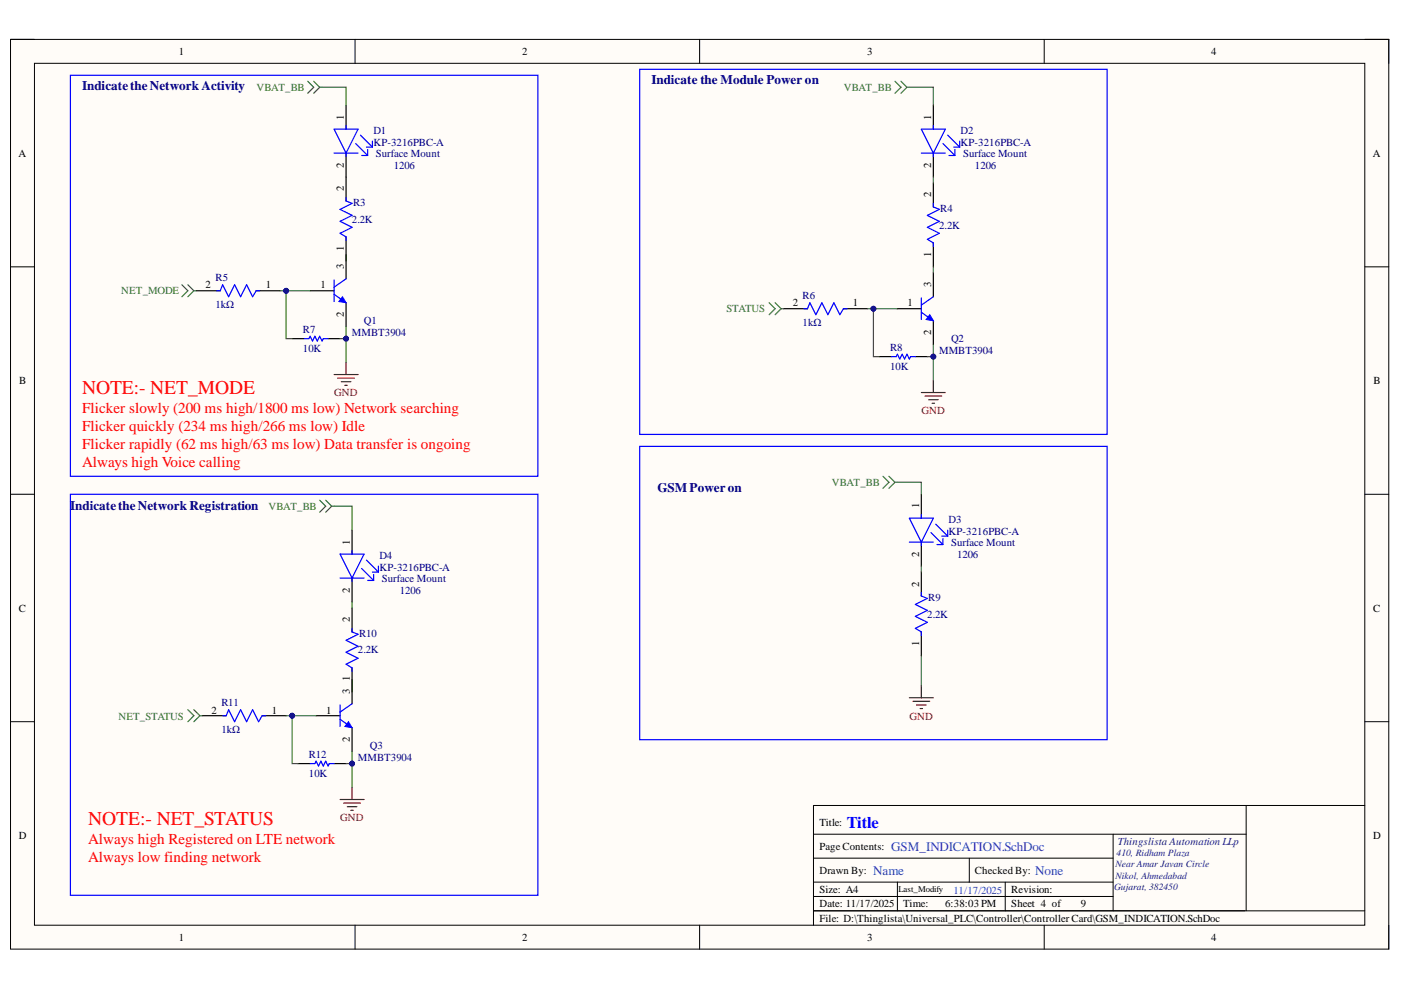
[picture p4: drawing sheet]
<svg xmlns="http://www.w3.org/2000/svg" width="297mm" height="210mm" viewBox="0 0 297 210" stroke-linecap="round" stroke-linejoin="round" font-family="sans-serif">
<defs><g id="words">
<g font-size="4.1" fill="#f00">
<text x="17.4" y="83.6">NOTE:- NET_MODE</text>
<text x="18.7" y="175">NOTE:- NET_STATUS</text>
</g>
<text font-size="3.5" fill="#00f" x="179.6" y="175.6">Title</text>
<g font-size="3.2" fill="#f00">
<text x="17.4" y="87.6">Flicker slowly (200 ms high/1800 ms low) Network searching</text>
<text x="17.4" y="91.4">Flicker quickly (234 ms high/266 ms low) Idle</text>
<text x="17.4" y="95.2">Flicker rapidly (62 ms high/63 ms low) Data transfer is ongoing</text>
<text x="17.4" y="99">Always high Voice calling</text>
<text x="18.7" y="179">Always high Registered on LTE network</text>
<text x="18.7" y="182.8">Always low finding network</text>
</g>
<g font-size="2.8" fill="#000080">
<text x="138.1" y="17.9">Indicate the Module Power on</text>
<text x="17.4" y="19.2">IndicatetheNetwork Activity</text>
<text x="139.4" y="104.3">GSM Poweron</text>
<text x="14.9" y="108.1">IndicatetheNetwork Registration</text>
</g>
<g font-size="2.8" fill="#15c">
<text x="185.1" y="185.4">Name</text>
<text x="189" y="180.4">GSM_INDICATION.SchDoc</text>
<text x="219.5" y="185.4">None</text>
</g>
<g font-size="2.3">
<text x="37.9" y="11.7">1</text>
<text x="110.7" y="11.7">2</text>
<text x="183.9" y="11.7">3</text>
<text x="256.8" y="11.7">4</text>
<text x="72.9" y="25.3" transform="rotate(-90 72.9 25.3)">1</text>
<text x="197.4" y="25.3" transform="rotate(-90 197.4 25.3)">1</text>
<text x="3.9" y="33.3">A</text>
<text x="72.9" y="35.6" transform="rotate(-90 72.9 35.6)">2</text>
<text x="197.4" y="35.6" transform="rotate(-90 197.4 35.6)">2</text>
<text x="291" y="33.3">A</text>
<text x="72.9" y="40.6" transform="rotate(-90 72.9 40.6)">2</text>
<text x="197.4" y="41.8" transform="rotate(-90 197.4 41.8)">2</text>
<text x="72.9" y="53.1" transform="rotate(-90 72.9 53.1)">1</text>
<text x="72.9" y="57.1" transform="rotate(-90 72.9 57.1)">3</text>
<text x="197.4" y="54.4" transform="rotate(-90 197.4 54.4)">1</text>
<text x="43.6" y="61.2">2</text>
<text x="56.3" y="61.2">1</text>
<text x="67.9" y="61.2">1</text>
<text x="168.1" y="65">2</text>
<text x="180.8" y="65">1</text>
<text x="192.4" y="65">1</text>
<text x="197.4" y="60.9" transform="rotate(-90 197.4 60.9)">3</text>
<text x="72.9" y="67.2" transform="rotate(-90 72.9 67.2)">2</text>
<text x="197.4" y="71.1" transform="rotate(-90 197.4 71.1)">2</text>
<text x="4.1" y="81.4">B</text>
<text x="291.2" y="81.4">B</text>
<text x="194.9" y="107.8" transform="rotate(-90 194.9 107.8)">1</text>
<text x="74.2" y="115.5" transform="rotate(-90 74.2 115.5)">1</text>
<text x="194.9" y="118" transform="rotate(-90 194.9 118)">2</text>
<text x="74.2" y="125.6" transform="rotate(-90 74.2 125.6)">2</text>
<text x="194.9" y="124.4" transform="rotate(-90 194.9 124.4)">2</text>
<text x="4" y="129.7">C</text>
<text x="74.2" y="132" transform="rotate(-90 74.2 132)">2</text>
<text x="291.1" y="129.7">C</text>
<text x="194.9" y="136.9" transform="rotate(-90 194.9 136.9)">1</text>
<text x="74.2" y="147.2" transform="rotate(-90 74.2 147.2)">3</text>
<text x="74.2" y="144.5" transform="rotate(-90 74.2 144.5)">1</text>
<text x="44.8" y="151.3">2</text>
<text x="57.6" y="151.3">1</text>
<text x="69.2" y="151.3">1</text>
<text x="74.2" y="157.4" transform="rotate(-90 74.2 157.4)">2</text>
<text x="4" y="177.9">D</text>
<text x="173.7" y="175.1">Title:</text>
<text x="291.1" y="177.9">D</text>
<text x="173.7" y="185.3">Drawn By:</text>
<text x="173.7" y="180.2">Page Contents:</text>
<text x="206.7" y="185.3">Checked By:</text>
<text x="173.7" y="189.3">Size: A4</text>
<text x="214.4" y="189.3">Revision:</text>
<text x="173.7" y="192.4">Date: 11/17/2025</text>
<text x="173.7" y="195.4">File: D:\Thinglista\Universal_PLC\Controller\Controller Card\GSM_INDICATION.SchDoc</text>
<text x="191.5" y="192.4">Time:</text>
<text x="200.4" y="192.4">6:38:03 PM</text>
<text x="214.4" y="192.4">Sheet 4 of</text>
<text x="229.1" y="192.4">9</text>
<text x="37.9" y="199.5">1</text>
<text x="110.7" y="199.5">2</text>
<text x="183.9" y="199.5">3</text>
<text x="256.8" y="199.5">4</text>
</g>
<g font-size="2.3" fill="#38761d">
<text x="54.4" y="19.3">VBAT_BB</text>
<text x="178.9" y="19.3">VBAT_BB</text>
<text x="25.7" y="62.4">NET_MODE</text>
<text x="154" y="66.2">STATUS</text>
<text x="176.4" y="103.1">VBAT_BB</text>
<text x="56.9" y="108.1">VBAT_BB</text>
<text x="25.1" y="152.6">NET_STATUS</text>
</g>
<g font-size="2.3" fill="#000080">
<text x="79.2" y="28.4">D1</text>
<text x="203.7" y="28.4">D2</text>
<text x="79.2" y="31">KP-3216PBC-A</text>
<text x="79.7" y="33.3">Surface Mount</text>
<text x="83.5" y="35.8">1206</text>
<text x="203.7" y="31">KP-3216PBC-A</text>
<text x="204.2" y="33.3">Surface Mount</text>
<text x="206.7" y="35.8">1206</text>
<text x="74.6" y="47.2">2.2K</text>
<text x="74.9" y="43.7">R3</text>
<text x="199.4" y="44.9">R4</text>
<text x="199.1" y="48.5">2.2K</text>
<text x="45.7" y="59.6">R5</text>
<text x="45.7" y="65.2">1kΩ</text>
<text x="170.2" y="63.4">R6</text>
<text x="64.2" y="70.5">R7</text>
<text x="74.6" y="71.3">MMBT3904</text>
<text x="77.1" y="68.8">Q1</text>
<text x="170.2" y="69">1kΩ</text>
<text x="64.2" y="74.6">10K</text>
<text x="188.7" y="74.3">R8</text>
<text x="199.1" y="75.1">MMBT3904</text>
<text x="201.6" y="72.6">Q2</text>
<text x="188.7" y="78.4">10K</text>
<text x="201.1" y="110.9">D3</text>
<text x="201.1" y="113.5">KP-3216PBC-A</text>
<text x="80.4" y="118.5">D4</text>
<text x="201.6" y="115.7">Surface Mount</text>
<text x="202.9" y="118.3">1206</text>
<text x="80.4" y="121.1">KP-3216PBC-A</text>
<text x="80.9" y="123.3">Surface Mount</text>
<text x="84.8" y="125.9">1206</text>
<text x="196.6" y="130.9">2.2K</text>
<text x="196.8" y="127.4">R9</text>
<text x="76.1" y="135">R10</text>
<text x="75.9" y="138.6">2.2K</text>
<text x="46.9" y="149.8">R11</text>
<text x="46.9" y="155.4">1kΩ</text>
<text x="65.5" y="160.7">R12</text>
<text x="75.9" y="161.4">MMBT3904</text>
<text x="78.4" y="158.9">Q3</text>
<text x="65.5" y="164.7">10K</text>
</g>
<g font-size="2.3" fill="#800000">
<text x="70.9" y="84">GND</text>
<text x="195.4" y="87.8">GND</text>
<text x="192.8" y="152.6">GND</text>
<text x="72.1" y="174.1">GND</text>
</g>
<text font-size="2.3" fill="#1a237e" x="237" y="179.2">Thingslista Automation LLp</text>
<text font-size="2.3" fill="#15c" x="202.1" y="189.6">11/17/2025</text>
<g font-size="2" fill="#1a237e">
<text x="236.5" y="183.8">Near Amar Javan Circle</text>
<text x="236.7" y="181.6">410, Ridham Plaza</text>
<text x="236.2" y="188.6">Gujarat, 382450</text>
<text x="236.5" y="186.4">Nikol, Ahmedabad</text>
</g>
<text font-size="1.9" x="190.5" y="189.2">Last_Modify</text>
</g></defs>
<path d="M2.2 8.4h292.2v192.8h-292.2z" fill-rule="evenodd" fill="#fffcf8"/>
<path d="M2.2 8.4h292.2v192.8h-292.2z" fill="none" stroke="#000" stroke-width=".21"/>
<path d="M7.3 13.4h282.1v182.8h-282.1z" fill-rule="evenodd" fill="#fffcf8"/>
<g fill="none" stroke="#000" stroke-width=".21">
<path d="M2.2 8.3h5.1M7.3 13.4h282.1v182.8h-282.1zM75.3 8.3v5.1M148.3 8.3v5.1M221.4 8.4v5M289.4 8.4h5v5M2.2 56.6h5.1M289.4 56.6h5M2.2 104.8h5.1M289.4 104.8h5M2.2 153h5.1M289.4 153h5"/>
<path d="M172.5 176.9h91.7M236 176.9v16.2M264.2 170.8v22.3M289.4 170.8h-116.9v25.4M75.3 196.2v5M148.3 196.2v5M172.5 187h63.5M172.5 193.1h116.9M172.5 190.1h63.5M172.5 182h63.5M190.3 187v6.1M205.5 182v5"/>
<path d="M213.1 187v6.1M221.4 196.2v5M294.4 196.2v5"/>
</g>
<path d="M73.4 54v5.1M41.6 61.6h5.1M54.3 61.6h5.1M61.9 71.8h2.6M65.8 61.6h5M69.6 71.8h2.5M73.4 64.2v5.1" fill="none" stroke="#000" stroke-width=".25"/>
<path d="M70.8 59.4v4.5M73.4 59.1l-2.6 1.8M45.9 61.6h.8l.5-1.2 1.3 2.5 1.2-2.5 1.3 2.5 1.3-2.5 1.3 2.5 .7-1.3h.8M64.5 71.8h1l.3-.5 .5 1 .5-1 .5 1 .5-1 .5 1 .2-.5h1.1M70.8 62.4l2.6 1.8" fill="none" stroke="#00f" stroke-width=".25"/>
<path d="M38.6 60.4l1.2 1.2-1.2 1.3M39.8 60.4l1.3 1.2M41.1 61.6l-1.3 1.3M41.1 61.6h.5" fill="none" stroke="#38761d" stroke-width=".25"/>
<path d="M72.6 62.9l.8 1.3-1.6-.3z" fill="#00f"/>
<path d="M72.6 62.9l.8 1.3-1.6-.3z" fill="none" stroke="#00f" stroke-width=".21"/>
<path d="M70.8 79.4h5.1M73.4 76.9v2.5M71.6 80.2h3.6M72.4 80.9h2M73.1 81.7h.5" fill="none" stroke="#800000" stroke-width=".25"/>
<path d="M73.4 22.3v5.1M73.4 32.5v10.1M73.4 50.2v5.1M42.9 151.7h5.1M55.6 151.7h5.1M67 151.7h5.1M74.6 144.1v5.1M74.6 154.3v5.1M63.2 161.9h2.6M70.8 161.9h2.6" fill="none" stroke="#000" stroke-width=".25"/>
<g fill="none" stroke="#00f" stroke-width=".25">
<path d="M70.8 27.4h5.1l-2.5 5.1zM70.8 32.5h5.1M73.4 26.6v.8M73.4 32.5v.7M75.4 30.4l2.5 2.6M76.4 28.7l2.6 2.5M76.7 33h1.2M77.7 31.2h1.3M77.9 31.7v1.3M79 29.9v1.3M73.4 41.9v.7l1.2 .5-2.5 1.3 2.5 1.3-2.5 1.2 2.5 1.3-2.5 1.3 1.3 .7v.8M47.2 151.7h.8l.5-1.2 1.2 2.5 1.3-2.5 1.3 2.5 1.3-2.5 1.2 2.5 .8-1.3h.7"/>
<path d="M72.1 152.5l2.5 1.8M72.1 149.5v4.5M74.6 149.2l-2.5 1.8M65.8 161.9h1l.2-.5 .5 1 .5-1 .5 1 .6-1 .5 1 .2-.5h1"/>
</g>
<path d="M65.2 17.2l1.3 1.3-1.3 1.3M66.5 17.2l1.3 1.3M67.8 18.5l-1.3 1.3M67.8 18.5h.5M39.8 150.5l1.3 1.2-1.3 1.3M41.1 150.5l1.3 1.2M42.4 151.7l-1.3 1.3M42.4 151.7h.5" fill="none" stroke="#38761d" stroke-width=".25"/>
<path d="M73.9 153l.7 1.3-1.5-.3z" fill="#00f"/>
<path d="M73.9 153l.7 1.3-1.5-.3z" fill="none" stroke="#00f" stroke-width=".21"/>
<path d="M72.1 169.5h5.1M72.9 170.3h3.5M73.6 171h2.1M74.4 171.8h.5M74.6 167v2.5" fill="none" stroke="#800000" stroke-width=".25"/>
<path d="M197.9 57.8v5.1M166.1 65.5h5.1M178.8 65.5h5.1M186.4 75.6h2.6M190.3 65.5h5M194.1 75.6h2.5M197.9 68v5.1M74.6 112.4v5.1M74.6 122.6v5M74.6 128.9v5.1M74.6 141.6v5.1" fill="none" stroke="#000" stroke-width=".25"/>
<g fill="none" stroke="#00f" stroke-width=".25">
<path d="M170.4 65.5h.8l.5-1.3 1.3 2.5 1.3-2.5 1.2 2.5 1.3-2.5 1.3 2.5 .7-1.2h.8M189 75.6h1l.3-.5 .5 1 .5-1 .5 1 .5-1 .5 1 .3-.5h1M195.3 66.2l2.6 1.8M195.3 63.2v4.5M197.9 62.9l-2.6 1.8M72.1 117.5h5.1l-2.6 5.1zM74.6 116.7v.8M77.7 118.8l2.5 2.5M72.1 122.6h5.1M74.6 133.2v.8l1.3 .5-2.5 1.3 2.5 1.2-2.5 1.3 2.5 1.3-2.5 1.2 1.2 .8v.8M74.6 122.6v.7M76.7 120.5l2.5 2.6"/>
<path d="M77.9 123.1h1.3M79 121.3h1.2M79.2 121.8v1.3M80.2 120v1.3"/>
</g>
<path d="M163.1 64.2l1.2 1.3-1.2 1.2M164.3 64.2l1.3 1.3M165.6 65.5l-1.3 1.2M165.6 65.5h.5M67.8 106.1l1.3 1.2-1.3 1.3M69.1 106.1l1.2 1.2M70.3 107.3l-1.2 1.3M70.3 107.3h.5" fill="none" stroke="#38761d" stroke-width=".25"/>
<path d="M197.1 66.7l.8 1.3-1.5-.3z" fill="#00f"/>
<path d="M197.1 66.7l.8 1.3-1.5-.3z" fill="none" stroke="#00f" stroke-width=".21"/>
<path d="M195.3 83.2h5.1M196.1 84h3.6M196.9 84.7h2M197.6 85.5h.5M197.9 80.7v2.5M192.8 147.9h5.1M193.6 148.7h3.5M194.3 149.5h2.1M195.1 150.2h.5M195.3 145.4v2.5" fill="none" stroke="#800000" stroke-width=".25"/>
<path d="M197.9 22.3v5.1M197.9 32.5v5M197.9 38.8v5.1M197.9 51.5v5.1M195.3 104.8v5.1M195.3 114.9v5.1M195.3 121.3v5.1M195.3 134v5.1" fill="none" stroke="#000" stroke-width=".25"/>
<g fill="none" stroke="#00f" stroke-width=".25">
<path d="M14.9 16h99.1v85h-99.1zM135.6 14.7h99.1v77.4h-99.1zM195.3 27.4h5.1l-2.5 5.1zM195.3 32.5h5.1M197.9 26.6v.8M197.9 32.5v.7M199.9 30.4l2.6 2.6M200.9 28.7l2.6 2.5M201.2 33h1.3M202.2 31.2h1.3M202.5 31.7v1.3M203.5 29.9v1.3"/>
<path d="M197.9 43.1v.8l1.3 .5-2.6 1.3 2.6 1.2-2.6 1.3 2.6 1.3-2.6 1.2 1.3 .8v.8M135.6 94.6h99.1v62.2h-99.1zM14.9 104.8h99.1v85h-99.1zM192.8 109.9h5.1l-2.6 5zM192.8 114.9h5.1M195.3 109.1v.8M195.3 114.9v.8M197.4 112.9l2.5 2.6M198.4 111.1l2.5 2.6M198.6 115.5h1.3M199.7 113.7h1.2M199.9 114.2v1.3"/>
<path d="M200.9 112.4v1.3M195.3 125.6v.8l1.3 .5-2.5 1.2 2.5 1.3-2.5 1.3 2.5 1.3-2.5 1.2 1.2 .8v.7"/>
</g>
<path d="M189.8 17.2l1.2 1.3-1.2 1.3M191 17.2l1.3 1.3M192.3 18.5l-1.3 1.3M192.3 18.5h.5M73.4 69.3v2.5h-1.3M187.2 101l1.3 1.3-1.3 1.2M188.5 101l1.3 1.3M189.8 102.3l-1.3 1.2M189.8 102.3h.5" fill="none" stroke="#38761d" stroke-width=".25"/>
<circle cx="73.4" cy="71.8" r=".51" fill="#000080"/>
<circle cx="73.4" cy="71.8" r=".51" fill="none" stroke="#000080" stroke-width=".21"/>
<path d="M73.4 71.8v5.1" fill="none" stroke="#38761d" stroke-width=".25"/>
<circle cx="73.4" cy="71.8" r=".51" fill="#000080"/>
<circle cx="73.4" cy="71.8" r=".51" fill="none" stroke="#000080" stroke-width=".21"/>
<path d="M68.3 18.5h5.1v3.8M73.4 54v1.3M61.9 151.7v10.2h1.3" fill="none" stroke="#38761d" stroke-width=".25"/>
<circle cx="61.9" cy="151.7" r=".51" fill="#000080"/>
<circle cx="61.9" cy="151.7" r=".51" fill="none" stroke="#000080" stroke-width=".21"/>
<path d="M74.6 159.4v2.5h-1.2" fill="none" stroke="#38761d" stroke-width=".25"/>
<circle cx="74.6" cy="161.9" r=".51" fill="#000080"/>
<circle cx="74.6" cy="161.9" r=".51" fill="none" stroke="#000080" stroke-width=".21"/>
<path d="M60.7 151.7h6.3" fill="none" stroke="#38761d" stroke-width=".25"/>
<circle cx="61.9" cy="151.7" r=".51" fill="#000080"/>
<circle cx="61.9" cy="151.7" r=".51" fill="none" stroke="#000080" stroke-width=".21"/>
<path d="M74.6 161.9v5.1" fill="none" stroke="#38761d" stroke-width=".25"/>
<circle cx="74.6" cy="161.9" r=".51" fill="#000080"/>
<circle cx="74.6" cy="161.9" r=".51" fill="none" stroke="#000080" stroke-width=".21"/>
<path d="M185.2 65.5v10.1h1.2M70.8 107.3h3.8v5.1M74.6 127.6v1.3M74.6 144.1v2.6" fill="none" stroke="#38761d" stroke-width=".25"/>
<circle cx="185.2" cy="65.5" r=".51" fill="#000080"/>
<circle cx="185.2" cy="65.5" r=".51" fill="none" stroke="#000080" stroke-width=".21"/>
<path d="M197.9 73.1v2.5h-1.3" fill="none" stroke="#38761d" stroke-width=".25"/>
<circle cx="197.9" cy="75.6" r=".51" fill="#000080"/>
<circle cx="197.9" cy="75.6" r=".51" fill="none" stroke="#000080" stroke-width=".21"/>
<path d="M197.9 75.6v5.1" fill="none" stroke="#38761d" stroke-width=".25"/>
<circle cx="197.9" cy="75.6" r=".51" fill="#000080"/>
<circle cx="197.9" cy="75.6" r=".51" fill="none" stroke="#000080" stroke-width=".21"/>
<path d="M192.8 18.5h5.1v3.8M197.9 37.5v1.3M197.9 56.6v1.2M183.9 65.5h6.4M190.3 102.3h5v2.5M195.3 120v1.3M195.3 139.1v6.3" fill="none" stroke="#38761d" stroke-width=".25"/>
<circle cx="185.2" cy="65.5" r=".51" fill="#000080"/>
<circle cx="185.2" cy="65.5" r=".51" fill="none" stroke="#000080" stroke-width=".21"/>
<path d="M60.7 61.6v10.2h1.2" fill="none" stroke="#38761d" stroke-width=".25"/>
<circle cx="60.7" cy="61.6" r=".51" fill="#000080"/>
<circle cx="60.7" cy="61.6" r=".51" fill="none" stroke="#000080" stroke-width=".21"/>
<path d="M59.4 61.6h6.4" fill="none" stroke="#38761d" stroke-width=".25"/>
<circle cx="60.7" cy="61.6" r=".51" fill="#000080"/>
<circle cx="60.7" cy="61.6" r=".51" fill="none" stroke="#000080" stroke-width=".21"/>
<use href="#words"/>
</svg>
